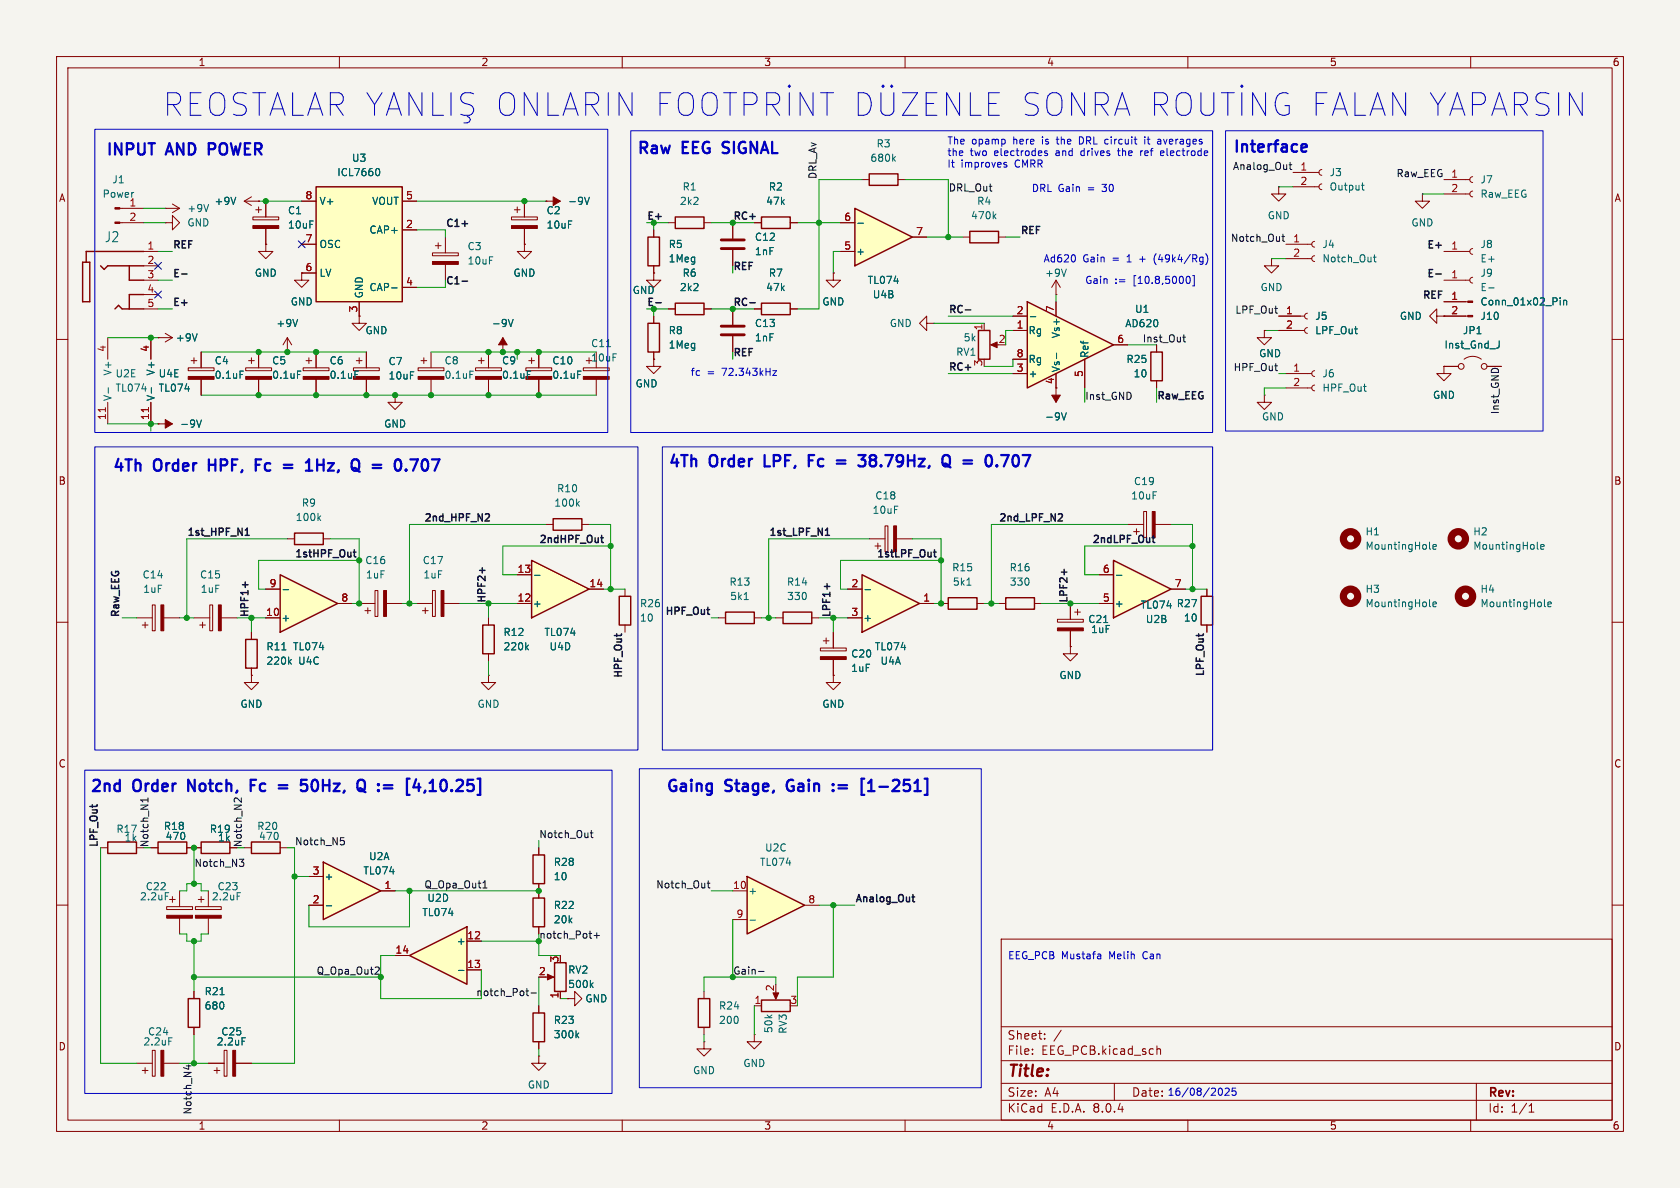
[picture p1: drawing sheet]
<svg xmlns="http://www.w3.org/2000/svg" width="297mm" height="210mm" viewBox="0 0 297 210" stroke-linecap="round" stroke-linejoin="round" font-family="sans-serif">
<defs><g id="words">
<text font-size="5.6" fill="#0000c2" x="229.5" y="20.8">FALAN YAPARSIN</text>
<g font-size="2.8" fill="#0000c2">
<text x="18.5" y="28">INPUT</text>
<text x="29.5" y="28">AND</text>
<text x="37.6" y="28">POWER</text>
<text x="112.4" y="27.8">Raw</text>
<text x="120.6" y="27.8">EEG</text>
<text x="128.6" y="27.8">SIGNAL</text>
<text x="217.8" y="27.5">Interface</text>
<text x="19.7" y="83.9">4Th</text>
<text x="27.2" y="83.9">Order</text>
<text x="37.7" y="83.9">HPF,</text>
<text x="46.7" y="83.9">Fc</text>
<text x="57.3" y="83.9">1Hz,</text>
<text x="66.2" y="83.9">Q</text>
<text x="70.6" y="83.9">=</text>
<text x="75.4" y="83.9">0.707</text>
<text x="117.9" y="83.1">4Th</text>
<text x="125.5" y="83.1">Order</text>
<text x="135.9" y="83.1">LPF,</text>
<text x="144.5" y="83.1">Fc</text>
<text x="150.3" y="83.1">=</text>
<text x="155.1" y="83.1">38.79Hz,</text>
<text x="170.6" y="83.1">Q</text>
<text x="175" y="83.1">=</text>
<text x="179.8" y="83.1">0.707</text>
<text x="15.7" y="140.5">2nd</text>
<text x="23.6" y="140.5">Order</text>
<text x="34" y="140.5">Notch,</text>
<text x="45.8" y="140.5">Fc</text>
<text x="51.6" y="140.5">=</text>
<text x="56.4" y="140.5">50Hz,</text>
<text x="67.2" y="140.5">Q</text>
<text x="71.6" y="140.5">:=</text>
<text x="77.4" y="140.5">[4,10.25]</text>
<text x="117.5" y="140.5">Gaing</text>
<text x="128.2" y="140.5">Stage,</text>
<text x="139.9" y="140.5">Gain</text>
<text x="148.8" y="140.5">:=</text>
<text x="154.5" y="140.5">[1-251]</text>
</g>
<text font-size="2.8" fill="#840000" x="178" y="190.9">Title:</text>
<text font-size="2.5" fill="#006464" x="18.4" y="43">J2</text>
<g font-size="2.1" fill="#840000">
<text x="178" y="184">Sheet:</text>
<text x="178" y="186.7">File:</text>
<text x="184.1" y="186.7">EEG_PCB.kicad_sch</text>
<text x="178" y="196.9">KiCad</text>
<text x="178" y="194.1">Size:</text>
<text x="184.7" y="194.1">A4</text>
<text x="185.7" y="196.9">E.D.A.</text>
<text x="193.3" y="196.9">8.0.4</text>
<text x="200" y="194.1">Date:</text>
<text x="263" y="194.3">Rev:</text>
<text x="263" y="196.9">Id:</text>
<text x="267.1" y="196.9">1/1</text>
</g>
<g font-size="1.8" fill="#840000">
<text x="35" y="11.9">1</text>
<text x="85" y="11.9">2</text>
<text x="135" y="11.9">3</text>
<text x="185" y="11.9">4</text>
<text x="235" y="11.9">5</text>
<text x="285" y="11.9">6</text>
<text x="10.3" y="35.9">A</text>
<text x="285.3" y="35.9">A</text>
<text x="186.4" y="68" transform="rotate(-90 186.4 68)">4</text>
<text x="10.3" y="85.9">B</text>
<text x="285.3" y="85.9">B</text>
<text x="10.3" y="135.9">C</text>
<text x="285.3" y="135.9">C</text>
<text x="10.3" y="185.9">D</text>
<text x="285.3" y="185.9">D</text>
<text x="35" y="199.9">1</text>
<text x="85" y="199.9">2</text>
<text x="135" y="199.9">3</text>
<text x="185" y="199.9">4</text>
<text x="235" y="199.9">5</text>
<text x="285" y="199.9">6</text>
</g>
<g font-size="1.8" fill="#006464">
<text x="62.1" y="28.8">U3</text>
<text x="153.8" y="28.8">680k</text>
<text x="154.9" y="26.3">R3</text>
<text x="18" y="35.2">Power</text>
<text x="19.8" y="32.6">J1</text>
<text x="59.5" y="31.3">ICL7660</text>
<text x="120.6" y="33.9">R1</text>
<text x="135.8" y="33.9">R2</text>
<text x="235" y="31.3">J3</text>
<text x="235" y="33.9">Output</text>
<text x="261.6" y="32.6">J7</text>
<text x="261.6" y="35.2">Raw_EEG</text>
<text x="22.8" y="36.6">1</text>
<text x="33" y="40.2">GND</text>
<text x="33" y="37.7">+9V</text>
<text x="37.8" y="36.4">+9V</text>
<text x="50.8" y="38.1">C1</text>
<text x="50.8" y="40.6">10uF</text>
<text x="56.4" y="36.4">V+</text>
<text x="65.2" y="41.5">CAP+</text>
<text x="65.7" y="36.4">VOUT</text>
<text x="96.5" y="38.1">C2</text>
<text x="96.5" y="40.6">10uF</text>
<text x="100.3" y="36.4">-9V</text>
<text x="120.1" y="36.4">2k2</text>
<text x="135.3" y="36.4">47k</text>
<text x="171.6" y="39">470k</text>
<text x="172.6" y="36.4">R4</text>
<text x="224" y="39">GND</text>
<text x="249.4" y="40.2">GND</text>
<text x="56.4" y="44">OSC</text>
<text x="82.6" y="44.4">C3</text>
<text x="82.6" y="47">10uF</text>
<text x="118.1" y="44">R5</text>
<text x="118.1" y="46.6">1Meg</text>
<text x="133.4" y="45.3">1nF</text>
<text x="133.4" y="42.8">C12</text>
<text x="151.3" y="45.3">+</text>
<text x="233.7" y="44">J4</text>
<text x="233.7" y="46.6">Notch_Out</text>
<text x="261.6" y="44">J8</text>
<text x="261.6" y="46.6">E+</text>
<text x="45" y="49.1">GND</text>
<text x="56.4" y="49.1">LV</text>
<text x="64.4" y="52.8" transform="rotate(-90 64.4 52.8)">GND</text>
<text x="65.2" y="51.7">CAP-</text>
<text x="90.7" y="49.1">GND</text>
<text x="111.8" y="52.2">GND</text>
<text x="120.1" y="51.7">2k2</text>
<text x="120.6" y="49.1">R6</text>
<text x="135.3" y="51.7">47k</text>
<text x="135.8" y="49.1">R7</text>
<text x="153.3" y="50.4">TL074</text>
<text x="154.2" y="52.9">U4B</text>
<text x="184.7" y="49.1">+9V</text>
<text x="222.8" y="51.7">GND</text>
<text x="261.6" y="49.1">J9</text>
<text x="261.6" y="51.7">E-</text>
<text x="48.8" y="58">+9V</text>
<text x="51.3" y="54.2">GND</text>
<text x="64.5" y="59.3">GND</text>
<text x="86.9" y="58">-9V</text>
<text x="118.1" y="59.3">R8</text>
<text x="133.4" y="58">C13</text>
<text x="145.3" y="54.2">GND</text>
<text x="157.2" y="58">GND</text>
<text x="181.7" y="59.3">Rg</text>
<text x="187.6" y="59.9" transform="rotate(-90 187.6 59.9)">Vs+</text>
<text x="198.8" y="58">AD620</text>
<text x="200.6" y="55.5">U1</text>
<text x="232.4" y="56.7">J5</text>
<text x="232.4" y="59.3">LPF_Out</text>
<text x="247.4" y="56.7">GND</text>
<text x="258.5" y="59.3">JP1</text>
<text x="261.6" y="56.7">J10</text>
<text x="261.6" y="54.2">Conn_01x02_Pin</text>
<text x="31" y="60.6">+9V</text>
<text x="37.9" y="64.6">C4</text>
<text x="48" y="64.6">C5</text>
<text x="58.2" y="64.6">C6</text>
<text x="68.6" y="64.7">C7</text>
<text x="78.5" y="64.6">C8</text>
<text x="88.7" y="64.6">C9</text>
<text x="97.5" y="64.6">C10</text>
<text x="104.4" y="61.6">C11</text>
<text x="104.4" y="64.1">10uF</text>
<text x="118.1" y="61.8">1Meg</text>
<text x="133.4" y="60.6">1nF</text>
<text x="168.9" y="63.1">RV1</text>
<text x="170.3" y="60.6">5k</text>
<text x="181.7" y="64.4">Rg</text>
<text x="187.6" y="65.9" transform="rotate(-90 187.6 65.9)">Vs-</text>
<text x="192.6" y="63.4" transform="rotate(-90 192.6 63.4)">Ref</text>
<text x="199" y="64.4">R25</text>
<text x="222.5" y="63.3">GND</text>
<text x="255.3" y="61.8">Inst_Gnd_J</text>
<text x="19.9" y="71" transform="rotate(-90 19.9 71)">V-</text>
<text x="19.9" y="66.5" transform="rotate(-90 19.9 66.5)">V+</text>
<text x="20.3" y="66.9">U2E</text>
<text x="20.3" y="69.4">TL074</text>
<text x="27.5" y="71" transform="rotate(-90 27.5 71)">V-</text>
<text x="27.5" y="66.5" transform="rotate(-90 27.5 66.5)">V+</text>
<text x="27.9" y="66.9">U4E</text>
<text x="27.9" y="69.4">TL074</text>
<text x="37.9" y="67.2">0.1uF</text>
<text x="48" y="67.2">0.1uF</text>
<text x="58.2" y="67.2">0.1uF</text>
<text x="68.6" y="67.3">10uF</text>
<text x="78.5" y="67.2">0.1uF</text>
<text x="88.7" y="67.2">0.1uF</text>
<text x="97.5" y="67.2">0.1uF</text>
<text x="112.3" y="68.7">GND</text>
<text x="181.7" y="66.9">+</text>
<text x="200.3" y="66.9">10</text>
<text x="233.7" y="66.9">J6</text>
<text x="233.7" y="69.4">HPF_Out</text>
<text x="253.2" y="70.7">GND</text>
<text x="31.8" y="75.8">-9V</text>
<text x="67.8" y="75.8">GND</text>
<text x="184.7" y="74.5">-9V</text>
<text x="223" y="74.5">GND</text>
<text x="53.3" y="89.8">R9</text>
<text x="97.9" y="89.8">100k</text>
<text x="98.4" y="87.2">R10</text>
<text x="154.6" y="88.5">C18</text>
<text x="199.9" y="88.5">10uF</text>
<text x="200.4" y="86">C19</text>
<text x="52.2" y="92.3">100k</text>
<text x="154.2" y="91">10uF</text>
<text x="241.3" y="94.8">H1</text>
<text x="260.4" y="94.8">H2</text>
<text x="64.5" y="99.9">C16</text>
<text x="74.6" y="99.9">C17</text>
<text x="168.2" y="101.2">R15</text>
<text x="178.4" y="101.2">R16</text>
<text x="241.3" y="97.4">MountingHole</text>
<text x="260.4" y="97.4">MountingHole</text>
<text x="25.1" y="102.5">C14</text>
<text x="25.2" y="105">1uF</text>
<text x="35.3" y="102.5">C15</text>
<text x="35.4" y="105">1uF</text>
<text x="64.6" y="102.5">1uF</text>
<text x="74.8" y="102.5">1uF</text>
<text x="94.1" y="107.5">+</text>
<text x="113" y="107.5">R26</text>
<text x="128.9" y="103.7">R13</text>
<text x="129" y="106.3">5k1</text>
<text x="139" y="103.7">R14</text>
<text x="139.1" y="106.3">330</text>
<text x="168.4" y="103.7">5k1</text>
<text x="178.4" y="103.7">330</text>
<text x="197" y="107.5">+</text>
<text x="201.6" y="107.8">TL074</text>
<text x="207.9" y="107.5">R27</text>
<text x="241.3" y="105">H3</text>
<text x="241.3" y="107.5">MountingHole</text>
<text x="261.6" y="105">H4</text>
<text x="261.6" y="107.5">MountingHole</text>
<text x="49.7" y="110.1">+</text>
<text x="88.9" y="112.6">R12</text>
<text x="96.1" y="112.6">TL074</text>
<text x="113" y="110.1">10</text>
<text x="152.5" y="110.1">+</text>
<text x="192.3" y="110.3">C21</text>
<text x="192.8" y="112.1">1uF</text>
<text x="202.5" y="110.3">U2B</text>
<text x="209.2" y="110.1">10</text>
<text x="47" y="115.2">R11</text>
<text x="47" y="117.7">220k</text>
<text x="51.7" y="115.2">TL074</text>
<text x="52.6" y="117.7">U4C</text>
<text x="88.9" y="115.2">220k</text>
<text x="97.1" y="115.2">U4D</text>
<text x="150.4" y="119">1uF</text>
<text x="150.4" y="116.4">C20</text>
<text x="154.6" y="115.2">TL074</text>
<text x="155.6" y="117.7">U4A</text>
<text x="42.4" y="125.3">GND</text>
<text x="84.3" y="125.3">GND</text>
<text x="145.3" y="125.3">GND</text>
<text x="187.2" y="120.2">GND</text>
<text x="20.5" y="147.4">R17</text>
<text x="21.9" y="148.9">1k</text>
<text x="28.9" y="146.9">R18</text>
<text x="29.2" y="148.7">470</text>
<text x="37" y="147.4">R19</text>
<text x="38.4" y="148.9">1k</text>
<text x="45.4" y="146.9">R20</text>
<text x="45.7" y="148.7">470</text>
<text x="57.3" y="155.8">+</text>
<text x="64.1" y="154.8">TL074</text>
<text x="65.1" y="152.2">U2A</text>
<text x="97.8" y="153.3">R28</text>
<text x="97.8" y="155.8">10</text>
<text x="134.2" y="153.3">TL074</text>
<text x="135.2" y="150.7">U2C</text>
<text x="24.6" y="159.4">2.2uF</text>
<text x="25.7" y="157.6">C22</text>
<text x="37.3" y="159.4">2.2uF</text>
<text x="38.4" y="157.6">C23</text>
<text x="75.5" y="159.6">U2D</text>
<text x="97.8" y="160.9">R22</text>
<text x="132.2" y="158.3">+</text>
<text x="74.6" y="162.2">TL074</text>
<text x="80.6" y="167.2">+</text>
<text x="97.8" y="163.4">20k</text>
<text x="100.3" y="172.3">RV2</text>
<text x="36.1" y="178.7">680</text>
<text x="36.1" y="176.1">R21</text>
<text x="100.3" y="174.9">500k</text>
<text x="103.4" y="177.4">GND</text>
<text x="127" y="178.7">R24</text>
<text x="25.3" y="185">2.2uF</text>
<text x="26.1" y="183.2">C24</text>
<text x="38.2" y="185">2.2uF</text>
<text x="39" y="183.2">C25</text>
<text x="97.8" y="181.2">R23</text>
<text x="97.8" y="183.7">300k</text>
<text x="127" y="181.2">200</text>
<text x="136.8" y="182.7" transform="rotate(-90 136.8 182.7)">50k</text>
<text x="139.3" y="182.9" transform="rotate(-90 139.3 182.9)">RV3</text>
<text x="122.4" y="190.1">GND</text>
<text x="131.3" y="188.8">GND</text>
<text x="93.2" y="192.6">GND</text>
</g>
<g font-size="1.8" fill="#0000c2">
<text x="167.4" y="25.7">The</text>
<text x="167.4" y="27.8">the</text>
<text x="167.4" y="29.8">It</text>
<text x="169.9" y="29.8">improves</text>
<text x="171.5" y="27.8">two</text>
<text x="171.8" y="25.7">opamp</text>
<text x="175.9" y="27.8">electrodes</text>
<text x="179.2" y="25.7">here</text>
<text x="179.5" y="29.8">CMRR</text>
<text x="184.5" y="25.7">is</text>
<text x="186.9" y="27.8">and</text>
<text x="187.3" y="25.7">the</text>
<text x="191.4" y="25.7">DRL circuit</text>
<text x="191.5" y="27.8">drives</text>
<text x="198.3" y="27.8">the</text>
<text x="202.5" y="27.8">ref</text>
<text x="203.4" y="25.7">it</text>
<text x="205.9" y="25.7">averages</text>
<text x="206.2" y="27.8">electrode</text>
<text x="182.3" y="34.1">DRL Gain</text>
<text x="192.4" y="34.1">=</text>
<text x="195.1" y="34.1">30</text>
<text x="184.4" y="46.6">Ad620</text>
<text x="191.4" y="46.6">Gain</text>
<text x="196.8" y="46.6">=</text>
<text x="199.5" y="46.6">1</text>
<text x="201.9" y="46.6">+</text>
<text x="204.6" y="46.6">(49k4/Rg)</text>
<text x="191.7" y="50.4">Gain</text>
<text x="197.1" y="50.4">:=</text>
<text x="200.4" y="50.4">[10.8,5000]</text>
<text x="122" y="66.7">fc</text>
<text x="125" y="66.7">=</text>
<text x="127.7" y="66.7">72.343kHz</text>
<text x="178.1" y="169.8">EEG_PCB Mustafa</text>
<text x="196.2" y="169.8">Melih</text>
<text x="202.3" y="169.8">Can</text>
<text x="206.3" y="193.9">16/08/2025</text>
</g>
<g font-size="1.8" fill="#a90000">
<text x="53.9" y="35.3">8</text>
<text x="71.7" y="35.3">5</text>
<text x="229.8" y="30.2">1</text>
<text x="229.8" y="32.8">2</text>
<text x="256.5" y="31.5">1</text>
<text x="256.5" y="34">2</text>
<text x="22.8" y="39.1">2</text>
<text x="71.7" y="40.4">2</text>
<text x="149.2" y="39.1">6</text>
<text x="161.9" y="41.7">7</text>
<text x="26" y="44.2">1</text>
<text x="26" y="46.7">2</text>
<text x="53.9" y="42.9">7</text>
<text x="149.2" y="44.2">5</text>
<text x="228.5" y="42.9">1</text>
<text x="228.5" y="45.5">2</text>
<text x="256.5" y="44.2">1</text>
<text x="26" y="49.3">3</text>
<text x="26" y="51.8">4</text>
<text x="53.9" y="48">6</text>
<text x="71.7" y="50.5">4</text>
<text x="256.5" y="49.3">1</text>
<text x="256.5" y="53.1">1</text>
<text x="26" y="54.4">5</text>
<text x="63.2" y="55.3" transform="rotate(-90 63.2 55.3)">3</text>
<text x="173.7" y="58.5" transform="rotate(-90 173.7 58.5)">1</text>
<text x="179.6" y="58.2">1</text>
<text x="179.6" y="55.6">2</text>
<text x="186.4" y="55.3" transform="rotate(-90 186.4 55.3)">7</text>
<text x="227.3" y="55.6">1</text>
<text x="227.3" y="58.2">2</text>
<text x="256.5" y="55.6">2</text>
<text x="18.8" y="62.3" transform="rotate(-90 18.8 62.3)">4</text>
<text x="26.4" y="62.3" transform="rotate(-90 26.4 62.3)">4</text>
<text x="173.7" y="64.8" transform="rotate(-90 173.7 64.8)">3</text>
<text x="176.5" y="60.7">2</text>
<text x="179.6" y="65.8">3</text>
<text x="179.6" y="63.2">8</text>
<text x="197.4" y="60.7">6</text>
<text x="228.5" y="65.8">1</text>
<text x="191.5" y="66.7" transform="rotate(-90 191.5 66.7)">5</text>
<text x="228.5" y="68.3">2</text>
<text x="18.8" y="74.3" transform="rotate(-90 18.8 74.3)">11</text>
<text x="26.4" y="74.3" transform="rotate(-90 26.4 74.3)">11</text>
<text x="91.4" y="101.3">13</text>
<text x="194.9" y="101.3">6</text>
<text x="47.6" y="103.9">9</text>
<text x="60.3" y="106.4">8</text>
<text x="91.4" y="106.4">12</text>
<text x="104.1" y="103.9">14</text>
<text x="150.4" y="103.9">2</text>
<text x="163.1" y="106.4">1</text>
<text x="194.9" y="106.4">5</text>
<text x="207.6" y="103.9">7</text>
<text x="46.9" y="109">10</text>
<text x="150.4" y="109">3</text>
<text x="55.2" y="154.7">3</text>
<text x="55.2" y="159.8">2</text>
<text x="67.9" y="157.2">1</text>
<text x="129.5" y="157.2">10</text>
<text x="142.8" y="159.8">8</text>
<text x="82.5" y="166.1">12</text>
<text x="130.1" y="162.3">9</text>
<text x="69.8" y="168.7">14</text>
<text x="82.5" y="171.2">13</text>
<text x="95.2" y="172.5">2</text>
<text x="98.8" y="170.3" transform="rotate(-90 98.8 170.3)">3</text>
<text x="98.8" y="176.6" transform="rotate(-90 98.8 176.6)">1</text>
<text x="133.3" y="177.5">1</text>
<text x="136.9" y="175.3" transform="rotate(-90 136.9 175.3)">2</text>
<text x="139.6" y="177.5">3</text>
</g>
<g font-size="1.8" fill="#0f0f0f">
<text x="144.4" y="31.8" transform="rotate(-90 144.4 31.8)">DRL_Av</text>
<text x="167.6" y="33.9">DRL_Out</text>
<text x="217.9" y="30.1">Analog_Out</text>
<text x="246.8" y="31.4">Raw_EEG</text>
<text x="78.7" y="40.2">C1+</text>
<text x="129.5" y="38.9">RC+</text>
<text x="180.3" y="41.5">REF</text>
<text x="30.5" y="44">REF</text>
<text x="217.5" y="42.8">Notch_Out</text>
<text x="252" y="44">E+</text>
<text x="30.5" y="49.1">E-</text>
<text x="251.3" y="52.9">REF</text>
<text x="252" y="49.1">E-</text>
<text x="30.5" y="54.2">E+</text>
<text x="129.5" y="54.2">RC-</text>
<text x="167.6" y="55.4">RC-</text>
<text x="218.3" y="55.5">LPF_Out</text>
<text x="167.6" y="65.6">RC+</text>
<text x="201.9" y="60.6">Inst_Out</text>
<text x="218" y="65.7">HPF_Out</text>
<text x="191.8" y="70.8">Inst_GND</text>
<text x="204.5" y="70.7">Raw_EEG</text>
<text x="265.1" y="73.3" transform="rotate(-90 265.1 73.3)">Inst_GND</text>
<text x="33" y="94.8">1st_HPF_N1</text>
<text x="74.9" y="92.3">2nd_HPF_N2</text>
<text x="135.9" y="94.8">1st_LPF_N1</text>
<text x="176.5" y="92.3">2nd_LPF_N2</text>
<text x="52.1" y="98.6">1stHPF_Out</text>
<text x="95.2" y="96.1">2ndHPF_Out</text>
<text x="154.9" y="98.6">1stLPF_Out</text>
<text x="193" y="96.1">2ndLPF_Out</text>
<text x="85.9" y="106.7" transform="rotate(-90 85.9 106.7)">HPF2+</text>
<text x="188.8" y="106.7" transform="rotate(-90 188.8 106.7)">LPF2+</text>
<text x="21.1" y="109.2" transform="rotate(-90 21.1 109.2)">Raw_EEG</text>
<text x="44" y="109.2" transform="rotate(-90 44 109.2)">HPF1+</text>
<text x="117.4" y="108.8">HPF_Out</text>
<text x="146.9" y="109.2" transform="rotate(-90 146.9 109.2)">LPF1+</text>
<text x="212.9" y="119.8" transform="rotate(-90 212.9 119.8)">LPF_Out</text>
<text x="110" y="120.1" transform="rotate(-90 110 120.1)">HPF_Out</text>
<text x="17.3" y="149.9" transform="rotate(-90 17.3 149.9)">LPF_Out</text>
<text x="52.1" y="149.5">Notch_N5</text>
<text x="95.2" y="148.2">Notch_Out</text>
<text x="34.3" y="153.3">Notch_N3</text>
<text x="74.9" y="157.1">Q_Opa_Out1</text>
<text x="115.9" y="157.1">Notch_Out</text>
<text x="151.1" y="159.6">Analog_Out</text>
<text x="55.9" y="172.4">Q_Opa_Out2</text>
<text x="129.5" y="172.4">Gain-</text>
<text x="84.1" y="176.2">notch_Pot-</text>
<text x="33.9" y="197.1" transform="rotate(-90 33.9 197.1)">Notch_N4</text>
</g>
<g font-size="1.8" fill="#009600">
<text x="114.3" y="38.9">E+</text>
<text x="129.5" y="47.8">REF</text>
<text x="78.7" y="50.4">C1-</text>
<text x="114.3" y="54.2">E-</text>
<text x="129.5" y="63.1">REF</text>
<text x="26.3" y="149.9" transform="rotate(-90 26.3 149.9)">Notch_N1</text>
<text x="42.8" y="149.9" transform="rotate(-90 42.8 149.9)">Notch_N2</text>
<text x="95.2" y="166">notch_Pot+</text>
</g>
</g></defs>
<path d="M0 0h297v210h-297z" fill="#f5f4ef" stroke="#f5f4ef" stroke-width=".18"/>
<g fill="none" stroke="#840000" stroke-width=".18">
<path d="M10 10h277v190h-277zM12 12h273v186h-273zM60 10v2M110 10v2M160 10v2M210 10v2M260 10v2M29.2 39.4h1.3v-1.3l1.2 1.3-1.2 1.2v-1.2M29.2 39.4h.1M29.2 36.8h.1M29.2 36.8h2.5M30.5 36.1l1.2 .7"/>
<path d="M31.7 36.8l-1.2 .8M44.7 38.4h4.6v.5h-4.6zM45.2 37.1h1M45.7 36.6v1M47 35.6v2.8M10 60h2M19 59.7v3.8M25.4 44.5h2.5M25.4 47h2.5M25.4 49.5h2.5M25.4 52.1h2.5M25.4 54.6h2.5"/>
<path d="M26.7 59.7v3.8M27.9 59.7h.1M27.9 59.7h2.6M29.2 58.9l1.3 .8M30.5 59.7l-1.3 .8M47 43.2v1.3h1.3l-1.3 1.2-1.3-1.2h1.3M47 43.2h.1M47 40.4v2.8M50.8 59.7l-.8 1.3M50.8 59.7v2.5M50.8 59.7l.8 1.3M53.3 48.3v1.2h1.3l-1.3 1.3-1.2-1.3h1.2"/>
<path d="M53.3 48.3h.1M285 60h2M19 71.1v3.8M26.7 71.1v3.8M27.9 74.9h.1M27.9 74.9h2.6M33.3 65h4.5v.5h-4.5zM33.8 63.8h1M34.3 63.2v1.1M35.6 62.2v2.8M35.6 67.1v2.8M43.4 65h4.6v.5h-4.6z"/>
<path d="M43.9 63.8h1.1M44.4 63.2v1.1M45.7 62.2v2.8M45.7 67.1v2.8M50.8 62.2h.1M53.6 65h4.6v.5h-4.6zM54.1 63.8h1M54.6 63.2v1.1M55.9 62.2v2.8M55.9 67.1v2.8M10 110h2M73.7 106.7h2.8"/>
<path d="M74.7 108h1M75.2 107.4v1.1M76.5 104.4h.5v4.6h-.5zM78.5 106.7h2.8M285 110h2M10 160h2M285 160h2M177 166h108v32h-108zM60 198v2M110 198v2M160 198v2M177 194.5h108"/>
<path d="M177 191.5h108M177 187.5h108M177 181.5h108M182.5 186.3v.1M182.5 185.5v.1M184.7 183.6v.1M184.7 182.8v.1M187.6 182.1l-1.3 2M197 191.5v3M204.5 184.9v1.5M204.5 185.5l.2-.1 .4 .1 .1 .9M210 198v2"/>
<path d="M260 198v2M261 191.5v6.5M270.3 196.6h.9M270.3 195.5l.4-.4v1.5"/>
</g>
<path d="M14.6 46.4h1.3v6.9h-1.3zM17.8 47l.6 .6 .6-.6h6.4M20.3 54.6l.7-.6 .6 .6h3.8M22.9 47v2.5h2.5M25.4 44.5h-10.2v1.9M25.4 52.1h-2.5v2.5" fill="none" stroke="#840000" stroke-width=".25"/>
<path d="M36.9 36.1l-.4 1.3M34.8 59l-.4 1.3M52.6 56.5l-.4 1.2M19.1 68.5v1M26.8 68.5v1M34.8 74.2l.4 1.3 .4-1.3M42.4 65.6h.6M52.6 65.6h.6M62.8 65.6h.6" fill="none" stroke="#006464" stroke-width=".18"/>
<g fill="#840000" stroke="#840000" stroke-width=".18">
<path d="M43.4 66.5h4.6v.6h-4.6z"/>
<path d="M53.6 66.5h4.6v.6h-4.6z"/>
<path d="M44.7 39.9h4.6v.5h-4.6z"/>
<path d="M29.2 74.2l1.3 .7-1.3 .8z"/>
<path d="M33.3 66.5h4.5v.6h-4.5z"/>
<path d="M78 104.4h.5v4.6h-.5z"/>
</g>
<path d="M18.6 72.1v.7M26.3 72.1v.7" fill="none" stroke="#a90000" stroke-width=".18"/>
<path d="M94 99.1l10.1 5-10.1 5.1z" fill="#ffffc2"/>
<path d="M94 99.1l10.1 5-10.1 5.1zM85.3 110.5h2.1v5.1h-2.1zM109.5 105.4h2v5.1h-2zM19 148.8h5.1v2.1h-5.1zM27.9 148.8h5.1v2.1h-5.1zM35.6 148.8h5v2.1h-5zM44.4 148.8h5.1v2.1h-5.1zM33.3 176.5h2v5.1h-2z" fill="none" stroke="#840000" stroke-width=".25"/>
<g fill="none" stroke="#840000" stroke-width=".18">
<path d="M21.2 39.4h4.2M21.2 36.8h4.2M69.8 69.9v1.2h1.3l-1.3 1.3-1.2-1.3h1.2M69.8 69.9h.1M86.4 109.2v1.3M86.4 115.6v1.2M91.4 106.7h2.6M91.4 101.6h2.6M104.1 104.1h2.6M110.5 104.1v1.3M110.5 110.5v1.3M17.8 149.9h1.2"/>
<path d="M24.1 149.9h1.3M26.7 149.9h1.2M30 159h1M30.5 158.5v1M31.7 157.5v2.8M33 149.9h2.6M35.1 159h1M35.6 158.5v1M36.8 157.5v2.8M40.6 149.9h1.3M43.2 149.9h1.2M49.5 149.9h1.3"/>
<path d="M29.5 160.3h4.5v.5h-4.5zM31.7 162.3v2.8M34.3 175.3v1.2M34.5 160.3h4.6v.5h-4.6zM36.8 162.3v2.8M24.1 188h2.8M25.1 189.2h1.1M25.7 188.7v1M26.9 185.7h.5v4.5h-.5zM29 188h2.7M34.3 181.6v1.3M36.8 188h2.8"/>
<path d="M37.8 189.2h1.1M38.4 188.7v1M39.6 185.7h.5v4.5h-.5zM41.7 188h2.7M95.2 186.7v1.3h1.3l-1.3 1.2-1.2-1.2h1.2M95.2 186.7h.1"/>
</g>
<path d="M93.1 114.4l.3 .5M93.4 114l-.5 .5M94.5 101.7h1M29.2 157.8h.6M41.9 157.8h.6M38.9 175.8h.7M29.8 183.5h.6M42.8 183.5h.6" fill="none" stroke="#006464" stroke-width=".18"/>
<g fill="#840000" stroke="#840000" stroke-width=".18">
<path d="M34.5 161.8h4.6v.5h-4.6z"/>
<path d="M29.5 161.8h4.5v.5h-4.5z"/>
<path d="M41.1 185.7h.6v4.5h-.6z"/>
<path d="M28.4 185.7h.6v4.5h-.6z"/>
<path d="M20.3 39.2h.9v.3h-.9z"/>
<path d="M20.3 36.7h.9v.3h-.9z"/>
</g>
<path d="M55.9 33h15.2v20.3h-15.2z" fill="#ffffc2"/>
<path d="M55.9 33h15.2v20.3h-15.2zM119.4 38.4h5.1v2h-5.1zM114.6 41.9h2v5.1h-2zM114.6 57.2h2v5h-2zM119.4 53.6h5.1v2h-5.1zM94.2 179.1h2.1v5.1h-2.1zM98 170.2h2.1v5.1h-2.1zM123.4 176.5h2.1v5.1h-2.1z" fill="none" stroke="#840000" stroke-width=".25"/>
<g fill="none" stroke="#840000" stroke-width=".18">
<path d="M43.2 35.6h2.5M43.2 35.6l1.2 .7M44.4 34.8l-1.2 .8M45.7 35.6h.1M53.3 35.6h2.6M71.1 35.6h2.6M90.4 38.4h4.6v.5h-4.6zM90.9 37.1h1M91.4 36.6v1M92.7 35.6v2.8M96.5 35.6h.1M96.5 35.6h2.6"/>
<path d="M118.1 39.4h1.3M124.5 39.4h1.2M228.6 33h4.6M228.6 30.5h4.6M233.7 32.5l-.4 .2-.1 .3 .1 .4 .4 .1M233.7 30l-.4 .1-.1 .4 .1 .3 .4 .2M251.5 34.3v1.3h1.2l-1.2 1.2-1.3-1.2h1.3M251.5 34.3h.1M255.3 34.3h4.5M255.3 31.8h4.5M260.3 33.8l-.3 .1-.2 .4 .2 .3 .3 .2M260.3 31.2l-.3 .2-.2 .4 .2 .3 .3 .2"/>
<path d="M53.3 48.3h2.6M53.3 43.2h2.6M63.5 55.9v1.3h1.3l-1.3 1.2-1.3-1.2h1.3M63.5 55.9h.1M63.5 53.3v2.6M71.1 40.6h2.6M71.1 50.8h2.6M76.5 44.7h4.5v.5h-4.5zM77 43.4h1M77.5 42.9v1M78.7 41.9v2.8M78.7 46.7v2.8"/>
<path d="M88.9 59.7v2.5M92.7 43.2v1.3h1.3l-1.3 1.2-1.3-1.2h1.3M92.7 43.2h.1M92.7 40.4v2.8M115.6 48.3v1.2h1.2l-1.2 1.3-1.3-1.3h1.3M115.6 48.3h.1M115.6 40.6v1.3M115.6 47v1.3M115.6 55.9v1.3M118.1 54.6h1.3M124.5 54.6h1.2M226.1 58.4h4.5"/>
<path d="M226.1 55.9h4.5M227.3 43.2h4.6M227.3 45.7h4.6M231.1 57.9l-.3 .2-.2 .3 .2 .4 .3 .1M231.1 55.4l-.3 .1-.2 .4 .2 .3 .3 .2M232.4 45.2l-.3 .2-.2 .3 .2 .4 .3 .1M232.4 42.7l-.3 .1-.2 .4 .2 .3 .3 .2M254 55.9v-1.3l-1.3 1.3 1.3 1.3v-1.3h1.3M255.3 55.9h.1M255.3 44.5h4.5M255.3 49.5h4.5M260.3 43.9l-.3 .2-.2 .4 .2 .3 .3 .2"/>
<path d="M260.3 49l-.3 .2-.2 .3 .2 .4 .3 .1M62.5 65h4.6v.5h-4.6zM63 63.8h1M63.5 63.2v1.1M64.8 62.2v2.8M64.8 67.1v2.8M73.9 65h4.6v.5h-4.6zM74.4 63.8h1M74.9 63.2v1.1M76.2 62.2v2.8M76.2 67.1v2.8M84.1 65h4.5v.5h-4.5z"/>
<path d="M84.6 63.8h1M85.1 63.2v1.1M86.4 62.2v2.8M86.4 67.1v2.8M88.9 62.2h.1M93 65h4.5v.5h-4.5zM93.5 63.8h1M94 63.2v1.1M95.2 62.2v2.8M95.2 67.1v2.8M103.1 65h4.6v.5h-4.6zM103.6 63.8h1"/>
<path d="M105.4 62.2v2.8M105.4 67.1v2.8M115.6 63.5v1.3h1.2l-1.2 1.2-1.3-1.2h1.3M115.6 63.5h.1M115.6 62.2v1.3M227.3 68.6h4.6M227.3 66h4.6M232.4 68.1l-.3 .1-.2 .4 .2 .3 .3 .2M232.4 65.5l-.3 .2-.2 .3 .2 .4 .3 .1M255.3 64.8v1.2h1.2l-1.2 1.3-1.3-1.3h1.3M255.3 64.8h.1M255.3 64.8h2.5"/>
<path d="M258.8 63.5a2.54 2.54 0 0 1 3.1 0M262.9 64.8h2.5M95.2 177.8v1.3M96.5 172.7h1M99.1 175.3v1.2M100.3 176.5h1.3v-1.2l1.3 1.2-1.3 1.3v-1.3M100.3 176.5h.1M124.5 175.3v1.2M95.2 184.2v1.2M124.5 184.2v1.2h1.2l-1.2 1.3-1.3-1.3h1.3M124.5 184.2h.1M124.5 181.6v1.3"/>
<circle cx="258.3" cy="64.8" r=".51"/>
<circle cx="262.4" cy="64.8" r=".51"/>
</g>
<g fill="none" stroke="#006464" stroke-width=".18">
<path d="M41.7 34.9l-.4 1.2M66.7 29.8a.68 .68 0 0 1 .4 .6 .68 .68 0 0 1-.4 .7M103.3 34.9l.5 1.2 .4-1.2M240.7 32.8h.5M240.9 32.3v1.1l.3 .2M69.2 50.9h1M89.9 56.5l.4 1.2 .4-1.2M242.8 45.5h.5M243 45v1.1l.3 .2M263.2 50.9h.9M83.1 65.6h.6M93.2 65.6h.6"/>
<path d="M102.1 65.6h.6M107.2 61.3h.8M265 60.3v.9l-.3 .3M252.7 96.9l.2 .2M253.3 96.7l.6-.1v-.3h-.4l-.2 .1 .1 .6h.5M271.8 96.9l.2 .2M272.4 96.7l.6-.1-.1-.3h-.3l-.2 .1v.6h.5M252.7 107.1l.2 .2M253.3 106.8l.6-.1v-.2l-.4-.1-.2 .2 .1 .6h.5M273 107.1l.2 .2M273.6 106.8l.6-.1v-.2l-.4-.1-.2 .2 .1 .6h.5M104.5 174.1l.4 .5"/>
<path d="M104.9 173.7l-.5 .5M102 183l.3 .5M102.3 182.6l-.5 .5"/>
</g>
<g fill="#840000" stroke="#840000" stroke-width=".18">
<path d="M62.5 66.5h4.6v.6h-4.6z"/>
<path d="M73.9 66.5h4.6v.6h-4.6z"/>
<path d="M93 66.5h4.5v.6h-4.5z"/>
<path d="M103.1 66.5h4.6v.6h-4.6z"/>
<path d="M90.4 39.9h4.6v.5h-4.6z"/>
<path d="M97.8 34.8l1.3 .8-1.3 .7z"/>
<path d="M88.9 59.7l.8 1.3h-1.6z"/>
<path d="M84.1 66.5h4.5v.6h-4.5z"/>
<path d="M76.5 46.2h4.5v.5h-4.5z"/>
<path d="M96.8 172.2l1.1 .5-1.1 .5z"/>
</g>
<g fill="none" stroke="#840000" stroke-width="1.3">
<circle cx="238.8" cy="95.2" r="1.27"/>
<circle cx="257.8" cy="95.2" r="1.27"/>
<circle cx="238.8" cy="105.4" r="1.27"/>
<circle cx="259.1" cy="105.4" r="1.27"/>
</g>
<path d="M72.4 168.9l10.1-5.1v10.2z" fill="#ffffc2"/>
<path d="M94.2 151.1h2.1v5.1h-2.1zM94.2 158.8h2.1v5h-2.1zM72.4 168.9l10.1-5.1v10.2z" fill="none" stroke="#840000" stroke-width=".25"/>
<path d="M95.2 149.9v1.2M95.2 156.2v2.6M69.8 168.9h2.6M82.5 166.4h2.6M82.5 171.5h2.6M95.2 163.8v1.3" fill="none" stroke="#840000" stroke-width=".18"/>
<path d="M81.1 171.5h.9" fill="none" stroke="#006464" stroke-width=".18"/>
<path d="M57.1 152.4l10.2 5.1-10.2 5.1z" fill="#ffffc2"/>
<path d="M52.1 94.2h5v2.1h-5zM57.1 152.4l10.2 5.1-10.2 5.1z" fill="none" stroke="#840000" stroke-width=".25"/>
<path d="M50.8 95.3h1.3M57.1 95.3h1.3M54.6 154.9h2.5M67.3 157.5h2.5M54.6 160h2.5" fill="none" stroke="#840000" stroke-width=".18"/>
<path d="M56.3 91.5l.4 .5M56.7 91.2l-.5 .5M57.7 160.1h.9" fill="none" stroke="#006464" stroke-width=".18"/>
<path d="M49.5 101.6l10.2 5.1-10.2 5.1z" fill="#ffffc2"/>
<path d="M49.5 101.6l10.2 5.1-10.2 5.1zM134.6 176.8h5.1v2h-5.1z" fill="none" stroke="#840000" stroke-width=".25"/>
<g fill="none" stroke="#840000" stroke-width=".18">
<path d="M47 109.2h2.5M47 104.1h2.5M59.7 106.7h2.5M63.5 106.7h2.8M64.5 108h1M65 107.4v1.1M66.3 104.4h.5v4.6h-.5zM68.3 106.7h2.8M86.4 119.4v1.3h1.2l-1.2 1.2-1.3-1.2h1.3M86.4 119.4h.1M133.3 177.8h1.3M137.2 175.3v1"/>
<path d="M133.3 182.9v1.3h1.3l-1.3 1.2-1.2-1.2h1.2M133.3 182.9h.1"/>
</g>
<path d="M50.1 104.2h.9" fill="none" stroke="#006464" stroke-width=".18"/>
<g fill="#840000" stroke="#840000" stroke-width=".18">
<path d="M67.8 104.4h.5v4.6h-.5z"/>
<path d="M136.7 175.5h1l-.5 1.2z"/>
</g>
<path d="M132.1 154.9l10.1 5.1-10.1 5.1z" fill="#ffffc2"/>
<path d="M97.8 91.7h5.1v2h-5.1zM43.4 113h2.1v5.1h-2.1zM128.3 108.2h5v2h-5zM138.4 108.2h5.1v2h-5.1zM212.3 105.4h2.1v5.1h-2.1zM132.1 154.9l10.1 5.1-10.1 5.1z" fill="none" stroke="#840000" stroke-width=".25"/>
<g fill="none" stroke="#840000" stroke-width=".18">
<path d="M96.5 92.7h1.3M102.9 92.7h1.2M153.7 95.3h2.8M154.7 96.5h1M155.2 96v1M156.5 93h.5v4.5h-.5zM158.5 95.3h2.8M24.1 109.2h2.8M25.1 110.5h1.1M25.7 110v1M26.9 106.9h.5v4.6h-.5zM29 109.2h2.7"/>
<path d="M34.3 109.2h2.8M35.3 110.5h1M35.8 110v1M37.1 106.9h.5v4.6h-.5zM39.1 109.2h2.8M44.4 119.4v1.3h1.3l-1.3 1.2-1.2-1.2h1.2M44.4 119.4h.1M44.4 111.8v1.2M44.4 118.1v1.3M127 109.2h1.3M133.3 109.2h1.3M137.2 109.2h1.2"/>
<path d="M143.5 109.2h1.3M145 114.6h4.6v.5h-4.6zM145.5 113.3h1.1M146 112.8v1M147.3 119.4v1.3h1.3l-1.3 1.2-1.3-1.2h1.3M147.3 119.4h.1M147.3 111.8v2.8M147.3 116.6v2.8M189.2 114.3v1.3h1.3l-1.3 1.2-1.2-1.2h1.2M189.2 114.3h.1M213.4 104.1v1.3M213.4 110.5v1.3"/>
<path d="M129.5 157.5h2.6M129.5 162.6h2.6M142.2 160h2.6"/>
</g>
<path d="M102.1 89l.3 .5M102.4 88.6l-.5 .5M49.8 114.9h.7M51.2 116.9l.3 .5M51.5 116.6l-.5 .5M131.6 106h.7M132.6 162.7h1" fill="none" stroke="#006464" stroke-width=".18"/>
<g fill="#840000" stroke="#840000" stroke-width=".18">
<path d="M38.6 106.9h.5v4.6h-.5z"/>
<path d="M28.4 106.9h.6v4.6h-.6z"/>
<path d="M158 93h.5v4.5h-.5z"/>
<path d="M145 116.1h4.6v.5h-4.6z"/>
</g>
<path d="M152.4 101.6l10.2 5.1-10.2 5.1z" fill="#ffffc2"/>
<path d="M152.4 101.6l10.2 5.1-10.2 5.1zM167.6 105.7h5.1v2h-5.1zM177.8 105.7h5.1v2h-5.1z" fill="none" stroke="#840000" stroke-width=".25"/>
<g fill="none" stroke="#840000" stroke-width=".18">
<path d="M129.5 39.4v2.8M129.5 44.2v2.8M149.9 104.1h2.5M149.9 109.2h2.5M162.6 106.7h2.5M166.4 106.7h1.2M172.7 106.7h1.3M176.5 106.7h1.3M182.9 106.7h1.2M186.9 109.5h4.6v.5h-4.6zM189.2 106.7v2.8M189.2 111.5v2.8"/>
<path d="M190 108.2h1M190.5 107.7v1"/>
</g>
<path d="M152.9 104.2h1M170.9 103.4h.8M195.1 110.1h.7" fill="none" stroke="#006464" stroke-width=".18"/>
<path d="M186.9 111h4.6v.5h-4.6z" fill="#840000" stroke="#840000" stroke-width=".18"/>
<path d="M127.5 43.9h4.1M127.5 42.4h4.1" fill="none" stroke="#840000" stroke-width=".51"/>
<path d="M196.8 99.1l10.2 5-10.2 5.1z" fill="#ffffc2"/>
<path d="M171.4 40.9h5.1v2h-5.1zM173 58.4h2v5.1h-2zM203.5 62.2h2v5.1h-2zM196.8 99.1l10.2 5-10.2 5.1z" fill="none" stroke="#840000" stroke-width=".25"/>
<g fill="none" stroke="#840000" stroke-width=".18">
<path d="M129.5 54.6v2.8M129.5 59.4v2.8M170.2 41.9h1.2M174 57.2v1.2M176.5 41.9h1.3M175.5 61h1M186.7 68.6v2.5M204.5 61v1.2M204.5 67.3v1.3M199.4 92.7h2.8M200.4 94h1M200.9 93.5v1"/>
<path d="M202.2 90.4h.5v4.6h-.5zM204.2 92.7h2.8M194.3 106.7h2.5M194.3 101.6h2.5M207 104.1h2.5"/>
</g>
<path d="M175.7 38.2l.4 .5M176.1 37.8l-.5 .5M187.7 73l.4 1.2 .4-1.2M197.4 101.7h.9" fill="none" stroke="#006464" stroke-width=".18"/>
<g fill="#840000" stroke="#840000" stroke-width=".18">
<path d="M185.9 69.9h1.6l-.8 1.2z"/>
<path d="M203.7 90.4h.5v4.6h-.5z"/>
<path d="M175.1 61l1.2-.5v1z"/>
</g>
<path d="M127.5 59.2h4.1M127.5 57.7h4.1" fill="none" stroke="#840000" stroke-width=".51"/>
<path d="M181.6 53.3l15.2 7.7-15.2 7.6z" fill="#ffffc2"/>
<path d="M134.6 53.6h5.1v2h-5.1zM181.6 53.3l15.2 7.7-15.2 7.6z" fill="none" stroke="#840000" stroke-width=".25"/>
<g fill="none" stroke="#840000" stroke-width=".18">
<path d="M226.1 33v1.3h1.2l-1.2 1.3-1.3-1.3h1.3M226.1 33h.1M133.3 54.6h1.3M139.7 54.6h1.3M147.3 48.3v1.2h1.3l-1.3 1.3-1.3-1.3h1.3M147.3 48.3h.1M163.8 57.2v-1.3l-1.2 1.3 1.2 1.2v-1.2h1.3M165.1 57.2h.1M179.1 58.4h2.5M179.1 55.9h2.5M186.7 52.1h.1M186.7 49.5v2.6"/>
<path d="M186.7 53.3v2.6M186.7 49.5l-.8 1.3M186.7 49.5l.8 1.3M223.5 58.4v1.3h1.3l-1.3 1.3-1.3-1.3h1.3M223.5 58.4h.1M224.8 45.7v1.3h1.3l-1.3 1.3-1.3-1.3h1.3M224.8 45.7h.1M255.3 55.9h4.2M255.3 53.3h4.2M179.1 66h2.5M179.1 63.5h2.5M186.7 66v2.6"/>
<path d="M191.8 63.5v5.1M196.8 61h2.6M223.5 69.9v1.2h1.3l-1.3 1.3-1.3-1.3h1.3M223.5 69.9h.1"/>
</g>
<path d="M182.1 56h1M188.5 47.6l-.4 1.2M275.8 52.6v.2M275.8 53.1v.8M276.4 53.1v.8M276.4 53.2l.2-.1h.3l.1 .8M186.8 62.4v1" fill="none" stroke="#006464" stroke-width=".18"/>
<g fill="#840000" stroke="#840000" stroke-width=".18">
<path d="M259.5 55.8h.8v.2h-.8z"/>
<path d="M259.5 53.2h.8v.3h-.8z"/>
</g>
<path d="M151.1 36.8l10.2 5.1-10.2 5.1z" fill="#ffffc2"/>
<path d="M134.6 38.4h5.1v2h-5.1zM151.1 36.8l10.2 5.1-10.2 5.1zM153.7 30.7h5v2.1h-5z" fill="none" stroke="#840000" stroke-width=".25"/>
<g fill="none" stroke="#840000" stroke-width=".18">
<path d="M45.7 35.6h.1M47 35.6v2.8M53.3 35.6h2.6M71.1 35.6h2.6M92.7 35.6v2.8M96.5 35.6h.1M129.5 39.4v2.8M133.3 39.4h1.3M139.7 39.4h1.3M148.6 39.4h2.5M152.4 31.8h1.3M158.7 31.8h1.3"/>
<path d="M26.7 59.7v3.8M27.9 59.7h.1M47 43.2h.1M47 40.4v2.8M53.3 48.3h.1M53.3 48.3h2.6M53.3 43.2h2.6M63.5 55.9h.1M63.5 53.3v2.6M71.1 40.6h2.6M71.1 50.8h2.6M92.7 43.2h.1"/>
<path d="M92.7 40.4v2.8M115.6 48.3h.1M115.6 40.6v1.3M115.6 47v1.3M115.6 55.9v1.3M118.1 54.6h1.3M124.5 54.6h1.2M129.5 44.2v2.8M129.5 54.6v2.8M129.5 59.4v2.8M133.3 54.6h1.3M139.7 54.6h1.3"/>
<path d="M147.3 48.3h.1M148.6 44.5h2.5M161.3 41.9h2.5M179.1 55.9h2.5M179.1 58.4h2.5M186.7 53.3v2.6M223.5 58.4h.1M226.1 55.9h3.8M226.1 58.4h3.8M255.3 55.9h.1M255.3 55.9h3.8M255.3 53.3h3.8"/>
<path d="M26.7 71.1v3.8M27.9 74.9h.1M35.6 62.2v2.8M35.6 67.1v2.8M45.7 62.2v2.8M45.7 67.1v2.8M50.8 62.2h.1M55.9 62.2v2.8M55.9 67.1v2.8M64.8 62.2v2.8M64.8 67.1v2.8M69.8 69.9h.1"/>
<path d="M86.4 62.2v2.8M86.4 67.1v2.8M88.9 62.2h.1M95.2 62.2v2.8M95.2 67.1v2.8M115.6 63.5h.1M115.6 62.2v1.3M179.1 66h2.5M179.1 63.5h2.5M186.7 66v2.6M191.8 63.5v5.1M196.8 61h2.6"/>
<path d="M204.5 61v1.2M204.5 67.3v1.3M255.3 64.8h.1M255.3 64.8h2.5M262.9 64.8h2.5M44.4 119.4h.1M44.4 111.8v1.2M44.4 118.1v1.3M47 104.1h2.5M47 109.2h2.5M59.7 106.7h2.5M86.4 109.2v1.3"/>
<path d="M86.4 115.6v1.2M91.4 106.7h2.6M91.4 101.6h2.6M104.1 104.1h2.6M147.3 119.4h.1M147.3 111.8v2.8M147.3 116.6v2.8M149.9 104.1h2.5M149.9 109.2h2.5M162.6 106.7h2.5M189.2 114.3h.1M189.2 106.7v2.8"/>
<path d="M189.2 111.5v2.8M194.3 106.7h2.5M194.3 101.6h2.5M207 104.1h2.5M213.4 104.1v1.3M213.4 110.5v1.3M26.7 149.9h1.2M33 149.9h2.6M40.6 149.9h1.3M54.6 154.9h2.5M67.3 157.5h2.5M95.2 149.9v1.2"/>
<path d="M95.2 156.2v2.6M34.3 175.3v1.2M54.6 160h2.5M69.8 168.9h2.6M82.5 166.4h2.6M82.5 171.5h2.6M95.2 163.8v1.3M95.2 177.8v1.3M99.1 175.3v1.2M100.3 176.5h.1M34.3 181.6v1.3M36.8 188h2.8"/>
<path d="M41.7 188h2.7M95.2 184.2v1.2"/>
</g>
<g fill="none" stroke="#006464" stroke-width=".18">
<path d="M41.7 34.9l-.4 1.2M66.7 29.8a.68 .68 0 0 1 .4 .6 .68 .68 0 0 1-.4 .7M103.3 34.9l.5 1.2 .4-1.2M151.7 39.5h.9M157.9 28l.4 .5M158.3 27.7l-.5 .5M34.8 59l-.4 1.3M52.6 56.5l-.4 1.2M69.2 50.9h1M89.9 56.5l.4 1.2 .4-1.2M182.1 56h1M275.8 52.6v.2"/>
<path d="M275.8 53.1v.8M276.4 53.1v.8M276.4 53.2l.2-.1h.3l.1 .8M26.8 68.5v1M34.8 74.2l.4 1.3 .4-1.3M42.4 65.6h.6M52.6 65.6h.6M62.8 65.6h.6M93.2 65.6h.6M102.1 65.6h.6M186.8 62.4v1M187.7 73l.4 1.2 .4-1.2"/>
<path d="M265 60.3v.9l-.3 .3M49.8 114.9h.7M50.1 104.2h.9M51.2 116.9l.3 .5M51.5 116.6l-.5 .5M93.1 114.4l.3 .5M93.4 114l-.5 .5M94.5 101.7h1M152.9 104.2h1M195.1 110.1h.7M197.4 101.7h.9M38.9 175.8h.7"/>
<path d="M57.7 160.1h.9M81.1 171.5h.9M104.5 174.1l.4 .5M104.9 173.7l-.5 .5M42.8 183.5h.6M102 183l.3 .5M102.3 182.6l-.5 .5"/>
</g>
<g fill="none" stroke="#0f0f0f" stroke-width=".25">
<path d="M81.7 39.5h1M32.1 48.4h1M81.7 49.7h1M115.9 53.5h1M132.5 53.5h1M170.6 54.8h1M253.8 48.4h1M43.3 94.6h.8M43.6 93.5l.1-.1v1.2M62.5 97.6h.4M62.7 98.4h.2M86.3 90.8l.2 .3v.3l-.8 .7h.8"/>
<path d="M106.2 95.1h.5M106.4 95.8l.3 .1M145.9 94.6h.7M165 97.6h.5M165.4 98.4h.1M187 92.1h.8M187.8 90.9v.5M203.7 95.1h.5M204 95.9h.2M43.4 102.9v1M85.3 100.3v1M146.2 103.2v1"/>
<path d="M188.1 100.6v1"/>
</g>
<g fill="none" stroke="#0f0f0f" stroke-width=".18">
<path d="M227.9 29.1h.5M228.1 28.7v1.1l.3 .2M209.1 59.6h.5M209.3 59.2v1.1l.3 .1M226.6 41.8h.5M226.8 41.4v1.1l.3 .2M25.1 141.5l.2 .3M26.2 141.1v.7M42.3 151.9h.8l-.4 .5 .3 .1 .1 .4-.2 .3h-.4M60.2 148.1h.6M60.3 148.6h.3l.3 .2-.1 .5h-.5M85.4 157h.7"/>
<path d="M85.6 155.9l.1-.2v1.3M104.4 147.2h.4M104.5 146.8v1.1l.3 .2M125 156.1h.5M125.2 155.7v1.1l.3 .2M66.9 171l.1 .2v.3l-.7 .7h.7M93 175.2h.5M93.2 175.8l.3 .2M93.9 175.5h.9M105 165.4h1M105.5 164.9v1M134.1 171.7h1"/>
<path d="M32.9 188.4h.9M33.4 188.2v.8"/>
</g>
<g fill="none" stroke="#0000c2" stroke-width=".18">
<path d="M29.6 18.5h1.6a1.09 1.09 0 0 0 .8-1.1 1.09 1.09 0 0 0-.8-1h-1.6v4M30.6 18.5l1.3 1.9M33.6 18.3h1.4M35.5 16.4h-1.9v4h1.9M37.3 17a1.34 1.34 0 0 1 1.5-.6 1.34 1.34 0 0 1 .9 1.3v1.4a1.33 1.33 0 0 1-1.3 1.3 1.33 1.33 0 0 1-1.3-1.3v-1.4zM43.5 16.6l-.5-.2h-1a.97 .97 0 0 0-.8 .9 .97 .97 0 0 0 .8 1 1.46 1.46 0 0 1 1.5 .9 1.02 1.02 0 0 1-.7 1.2h-1l-.5-.2M44.7 16.4h2.3M45.8 16.4v4M48.1 19.2h1.9M51.7 16.4v4h1.9M54.8 19.2h1.9M58.4 18.5h1.5a1.09 1.09 0 0 0 .8-1.1 1.09 1.09 0 0 0-.8-1h-1.5v4"/>
<path d="M59.4 18.5l1.3 1.9M64.9 16.4l1.3 2.1M66.2 18.5v1.9M67.5 16.4l-1.3 2.1M68.7 19.2h1.9M74.6 16.4v4l-2.3-4v4M76.5 16.4v4h1.9M79.7 16.4v4M83.7 16.6l-.5-.2h-1a.97 .97 0 0 0-.8 .9 .97 .97 0 0 0 .8 1 1.46 1.46 0 0 1 1.5 .9 1.02 1.02 0 0 1-.7 1.2h-1l-.6-.2M88.5 17a1.34 1.34 0 0 1 1.5-.6 1.34 1.34 0 0 1 1 1.3v1.4a1.33 1.33 0 0 1-1.4 1.3 1.33 1.33 0 0 1-1.3-1.3v-1.4zM95 16.4v4l-2.3-4v4M96.9 16.4v4h1.9"/>
<path d="M99.9 19.2h1.9M103.5 18.5h1.6a1.09 1.09 0 0 0 .8-1.1 1.09 1.09 0 0 0-.8-1h-1.6v4M104.5 18.5l1.3 1.9M107.5 16.4v4M111.7 16.4v4l-2.3-4v4M116.7 18.3h1.3M118.6 16.4h-1.9v4M120.1 17a1.34 1.34 0 0 1 1.5-.6 1.34 1.34 0 0 1 1 1.3v1.4a1.33 1.33 0 0 1-1.3 1.3 1.33 1.33 0 0 1-1.4-1.3v-1.4zM124.3 17a1.34 1.34 0 0 1 1.5-.6 1.34 1.34 0 0 1 1 1.3v1.4a1.33 1.33 0 0 1-1.4 1.3 1.33 1.33 0 0 1-1.3-1.3v-1.4zM127.9 16.4h2.3M129.1 16.4v4M131.5 18.5h1.6a1.09 1.09 0 0 0 .8-1.1 1.09 1.09 0 0 0-.8-1h-1.6v4"/>
<path d="M135.5 18.5h1.6a1.09 1.09 0 0 0 .8-1.1 1.09 1.09 0 0 0-.8-1h-1.6v4M136.5 18.5l1.3 1.9M139.5 15.1v.3M139.5 16.4v4M139.5 15.1l-.1 .1 .1 .2M139.5 15.1l.2 .1-.2 .2M143.7 16.4v4l-2.3-4v4M145.1 16.4h2.3M146.2 16.4v4M151.7 16.4h1a1.82 1.82 0 0 1 1.3 2.3 1.75 1.75 0 0 1-2.3 1.7zM155.7 16.4v3.2l.4 .6 .4 .2h.8l.3-.2 .4-.6v-3.2M156.1 15.1l.2 .1-.2 .2"/>
<path d="M156.1 15.1l-.2 .1 .2 .2M156.1 15.1v.3M157.6 15.1l.2 .1-.2 .2M157.6 15.1l-.2 .1 .2 .2M157.6 15.1v.3M159.5 16.4h2.7l-2.7 4h2.7M163.7 18.3h1.4M165.6 16.4h-1.9v4h1.9M169.6 16.4v4l-2.2-4v4M171.5 16.4v4h1.9M174.8 18.3h1.3M176.7 16.4h-1.9v4h1.9"/>
<path d="M183.5 16.6l-.5-.2h-1a.97 .97 0 0 0-.8 .9 .97 .97 0 0 0 .8 1 1.46 1.46 0 0 1 1.5 .9 1.02 1.02 0 0 1-.7 1.2h-1l-.5-.2M185.3 17a1.34 1.34 0 0 1 1.5-.6 1.34 1.34 0 0 1 .9 1.3v1.4a1.33 1.33 0 0 1-1.3 1.3 1.33 1.33 0 0 1-1.3-1.3v-1.4zM191.7 16.4v4l-2.3-4v4M193.6 18.5h1.6a1.09 1.09 0 0 0 .8-1.1 1.09 1.09 0 0 0-.8-1h-1.6v4M194.6 18.5l1.3 1.9M197.4 19.2h2M204.1 18.5h1.5a1.09 1.09 0 0 0 .8-1.1 1.09 1.09 0 0 0-.8-1h-1.5v4M205.1 18.5l1.3 1.9M208.1 17a1.34 1.34 0 0 1 1.5-.6 1.34 1.34 0 0 1 1 1.3v1.4a1.33 1.33 0 0 1-1.3 1.3 1.33 1.33 0 0 1-1.4-1.3v-1.4zM212.3 16.4v3.2l.4 .6 .4 .2h.7l.4-.2 .4-.6v-3.2M215.9 16.4h2.3M217.1 16.4v4"/>
<path d="M219.5 15.1v.3M219.5 16.4v4M219.5 15.1l-.1 .1 .1 .2M219.5 15.1l.2 .1-.2 .2M223.7 16.4v4l-2.3-4v4M227.7 16.6a1.54 1.54 0 0 0-1.6 0 1.54 1.54 0 0 0-.7 1.5 1.76 1.76 0 0 0 1.8 2.3l.7-.4v-1.3h-.7M277.4 16.4l2.3 4v-4M16.8 22.9h90.6v53.6h-90.6zM47.7 20.4l1.4-4 1.3 4M54.4 20.4l1.3-4 1.4 4M68.3 20.4l1.3-4 1.4 4M82.6 20.6l.4 .2 .2 .4-.2 .3-.4 .2h-.6"/>
<path d="M99.5 20.4l1.4-4 1.3 4M111.5 23.1h102.9v53.4h-102.9zM177.5 29.1l.5 .2-.1 .2-.3 .1M177.5 28.8h.4M185.1 26.7h-.3l-.1 .1v.2l.4 .1v.3h-.4M191.1 24.2h-.3v1.3h.3M197.1 20.4l1.3-4 1.3 4M197.5 26.7h.5M197.7 26.2l.1 1.2M201.7 26.7v.8M202 26.7l-.3 .2M202.4 24.2v.1"/>
<path d="M202.4 24.6v.9M202.8 24.6h.5M204.8 24.6h.2l.2 .2v.7M205.2 25.4l-.4 .1M205.2 24.9l-.4 .1M205.6 26.7h-.4v.6l.1 .2 .4-.1M205.8 27l-.6 .1M216.7 23.1h56.1v53.1h-56.1zM190 45.2l.1 .3-.1 .7M204.1 45.2l-.1 .5 .1 .7M209.7 49.1l.3-.3a.68 .68 0 0 1 .4 .7 .68 .68 0 0 1-.4 .6l-.3-.2M210.8 48.7h.3v1.8h-.3"/>
<path d="M213.2 44.9a1.46 1.46 0 0 1 0 1.9M16.8 79h96v53.6h-96zM117.1 79h97.3v53.6h-97.3zM136.6 65.5h.7l-.7 .9h.7M15 136.1h93.2v57.2h-93.2zM113 135.9h60.5v56.4h-60.5zM194.4 168.6l.2 .2v.7M194.6 169.4l-.1 .1M194.6 168.9l-.1 .1M215.7 192.4a.68 .68 0 0 1 .4 .6 .68 .68 0 0 1-.4 .6M216.6 192.5l.5-.1 .2 .3-.8 .9h.8M218.5 192.4h-.6l-.1 .6 .2-.2 .4 .1 .1 .2v.4l-.2 .1-.5-.1"/>
</g>
<g fill="none" stroke="#0000c2" stroke-width=".4">
<path d="M230.2 26.7l.2 .1 .5-.1M230.2 25.6l.5-.1 .2 .1 .1 .4-.9 .1M45.2 82.2h.7M46.2 81.2h-1v2M50.2 82.2h1.5M50.2 82.7h1.5M54.1 83.2h1.1M54.1 81.8l.5-.6v2M56.1 82.2h1.1M56.1 81.2v2M69.8 82a.73 .73 0 0 1 .5-.8 .51 .51 0 0 1 .5 .4l.1 .4M72.5 81.2h1.4l-.9 2"/>
<path d="M143 81.4h.7M143.9 80.4h-.9v2M147.9 81.4h1.6M147.9 82h1.6M151.7 80.4h1.3l-.7 .8M152.6 81.2l.4 .4v.5l-.4 .3M154.1 81.3l-.3 .2-.1 .6 .2 .2 .6 .1M154.1 81.3h.4M154.5 80.4l-.6 .1a.41 .41 0 0 0-.1 .5 .41 .41 0 0 0 .3 .3M166.9 80.5a.66 .66 0 0 1 .7 0 .66 .66 0 0 1 .3 .6v.7a.67 .67 0 0 1-.3 .6 .67 .67 0 0 1-.7-.1M167 82l.4 .1 .6 .5M174.2 81.2a.73 .73 0 0 1 .5-.8 .51 .51 0 0 1 .6 .4l.1 .4"/>
<path d="M177 80.4h1.3l-.8 2M44.3 138.8h.7M45.3 137.8h-1v2M49.3 138.8h1.5M49.3 139.4h1.5M53.9 138.6l.4 .4v.5l-.4 .3M54.2 137.8h-.9l-.1 1M55.6 137.8a1.25 1.25 0 0 0 0 2M64.4 139.9l.2 .1M64.4 138.1l.1 .4-.1 1.1M72.4 137.7h-.5v2.8M73.6 137.8l-.5 1.4"/>
<path d="M75.2 139.8l-.2 .3M75.9 139.8h1.2M75.9 138.4l.6-.6v2M147.3 139.7l.1 .1h-.1M147.3 139.7l-.1 .1h.1M147.3 138.6v.2M147.3 139.7v.1M147.3 138.6l.1 .1-.1 .1M147.3 138.6l-.1 .1 .1 .1M152.8 137.7h-.5v2.8h.5M153.5 139.8h1.1M153.8 138.1l-.3 .3"/>
</g>
<g fill="none" stroke="#009600" stroke-width=".18">
<path d="M25.4 39.4h3.8M25.4 36.8h3.8M45.7 35.6h7.6M73.7 35.6h22.8M118.1 39.4h-2.5v1.2M125.7 39.4h7.6M141 39.4h7.6M152.4 31.8h-7.6v22.8h-3.8M160 31.8h7.6v10.1M226.1 33h2.5M251.5 34.3h3.8M19 59.7h8.9"/>
<path d="M27.9 44.5h2.6M27.9 54.6h2.6M27.9 49.5h2.6M73.7 50.8h5M73.7 40.6h5v1.3M118.1 54.6h-2.5v1.3M125.7 54.6h7.6M148.6 44.5h-1.3v3.8M163.8 41.9h6.4M165.1 57.2h8.9M167.6 55.9h11.5M177.8 41.9h2.5"/>
<path d="M179.1 58.4h-1.3v2.6M186.7 52.1v1.2M223.5 58.4h2.6M224.8 45.7h2.5M19 74.9h8.9M26.7 74.9v1.3M35.6 62.2h29.2M35.6 69.9h69.8M76.2 62.2h29.2M91.4 62.2v1.3M167.6 66h11.5M179.1 63.5v1.3h-5.1"/>
<path d="M191.8 68.6v2.5M199.4 61h5.1M204.5 68.6v2.5M226.1 66h1.2M227.3 68.6h-3.8v1.3M50.8 95.3h-17.8v13.9M58.4 95.3h5.1v11.4h-1.3M63.5 99.1h-17.8v5h1.3M96.5 92.7h-24.1v14M104.1 92.7h3.8v11.4M107.9 96.5h-19v5.1h2.5M153.7 95.3h-17.8v13.9"/>
<path d="M161.3 95.3h5.1v11.4h-1.3M166.4 99.1h-17.8v5h1.3M199.4 92.7h-24.1v14M207 92.7h3.8v11.4M210.8 96.5h-19v5.1h2.5M21.6 109.2h2.5M31.7 109.2h2.6M41.9 109.2h5.1M44.4 109.2v2.6M71.1 106.7h2.6M81.3 106.7h10.1M86.4 106.7v2.5"/>
<path d="M86.4 116.8v2.6M106.7 104.1h3.8M125.7 109.2h1.3M134.6 109.2h2.6M144.8 109.2h5.1M147.3 109.2v2.6M174 106.7h2.5M184.1 106.7h10.2M209.5 104.1h3.9M17.8 149.9v38.1h6.3M31.7 157.5h1.3v-1.3h2.6v1.3h1.2M34.3 149.9v6.3"/>
<path d="M50.8 149.9h1.3v38.1h-7.7M52.1 154.9h2.5M69.8 157.5h25.4M72.4 157.5v6.3h-17.8v-3.8M95.2 148.6v1.3M125.7 157.5h3.8M31.7 165.1h1.3v1.3h2.6v-1.3h1.2M34.3 172.7h33M34.3 166.4v8.9M69.8 168.9h-2.5v7.6h17.8v-5M85.1 166.4h10.1v2.5h3.9M95.2 172.7v5.1"/>
<path d="M99.1 176.5h1.2M129.5 162.6v10.1M133.3 177.8v5.1M137.2 174v-1.3h-12.7v2.6M144.8 160h6.3M147.3 160v12.7h-6.3v5.1M31.7 188h5.1M34.3 182.9v5.1M95.2 185.4v1.3M124.5 182.9v1.3"/>
</g>
<path d="M27.3 46.4l1.2 1.2M27.3 51.5l1.2 1.2M28.5 46.4l-1.2 1.2M28.5 51.5l-1.2 1.2M52.7 42.6l1.2 1.2M53.9 42.6l-1.2 1.2" fill="none" stroke="#000084" stroke-width=".18"/>
<path d="M26.3 72.1v.7" fill="none" stroke="#a90000" stroke-width=".18"/>
<g fill="#009600" stroke="#009600" stroke-width=".18">
<circle cx="88.9" cy="62.2" r=".46"/>
<circle cx="86.4" cy="62.2" r=".46"/>
<circle cx="95.2" cy="69.9" r=".46"/>
<circle cx="86.4" cy="69.9" r=".46"/>
<circle cx="76.2" cy="69.9" r=".46"/>
<circle cx="129.5" cy="54.6" r=".46"/>
<circle cx="92.7" cy="35.6" r=".46"/>
<circle cx="95.2" cy="62.2" r=".46"/>
<circle cx="91.4" cy="62.2" r=".46"/>
<circle cx="115.6" cy="54.6" r=".46"/>
<circle cx="115.6" cy="39.4" r=".46"/>
<circle cx="129.5" cy="39.4" r=".46"/>
<circle cx="167.6" cy="41.9" r=".46"/>
<circle cx="144.8" cy="39.4" r=".46"/>
<circle cx="129.5" cy="172.7" r=".46"/>
<circle cx="147.3" cy="160" r=".46"/>
<circle cx="189.2" cy="106.7" r=".46"/>
<circle cx="175.3" cy="106.7" r=".46"/>
<circle cx="210.8" cy="96.5" r=".46"/>
<circle cx="210.8" cy="104.1" r=".46"/>
<circle cx="166.4" cy="106.7" r=".46"/>
<circle cx="166.4" cy="99.1" r=".46"/>
<circle cx="135.9" cy="109.2" r=".46"/>
<circle cx="147.3" cy="109.2" r=".46"/>
<circle cx="63.5" cy="99.1" r=".46"/>
<circle cx="63.5" cy="106.7" r=".46"/>
<circle cx="44.4" cy="109.2" r=".46"/>
<circle cx="33" cy="109.2" r=".46"/>
<circle cx="52.1" cy="154.9" r=".46"/>
<circle cx="95.2" cy="157.5" r=".46"/>
<circle cx="72.4" cy="157.5" r=".46"/>
<circle cx="67.3" cy="172.7" r=".46"/>
<circle cx="34.3" cy="166.4" r=".46"/>
<circle cx="34.3" cy="188" r=".46"/>
<circle cx="34.3" cy="156.2" r=".46"/>
<circle cx="34.3" cy="172.7" r=".46"/>
<circle cx="26.7" cy="59.7" r=".46"/>
<circle cx="64.8" cy="69.9" r=".46"/>
<circle cx="69.8" cy="69.9" r=".46"/>
<circle cx="34.3" cy="149.9" r=".46"/>
<circle cx="72.4" cy="106.7" r=".46"/>
<circle cx="86.4" cy="106.7" r=".46"/>
<circle cx="107.9" cy="104.1" r=".46"/>
<circle cx="107.9" cy="96.5" r=".46"/>
<circle cx="47" cy="35.6" r=".46"/>
<circle cx="26.7" cy="74.9" r=".46"/>
<circle cx="55.9" cy="69.9" r=".46"/>
<circle cx="45.7" cy="69.9" r=".46"/>
<circle cx="45.7" cy="62.2" r=".46"/>
<circle cx="50.8" cy="62.2" r=".46"/>
<circle cx="55.9" cy="62.2" r=".46"/>
</g>
<use href="#words"/>
</svg>
